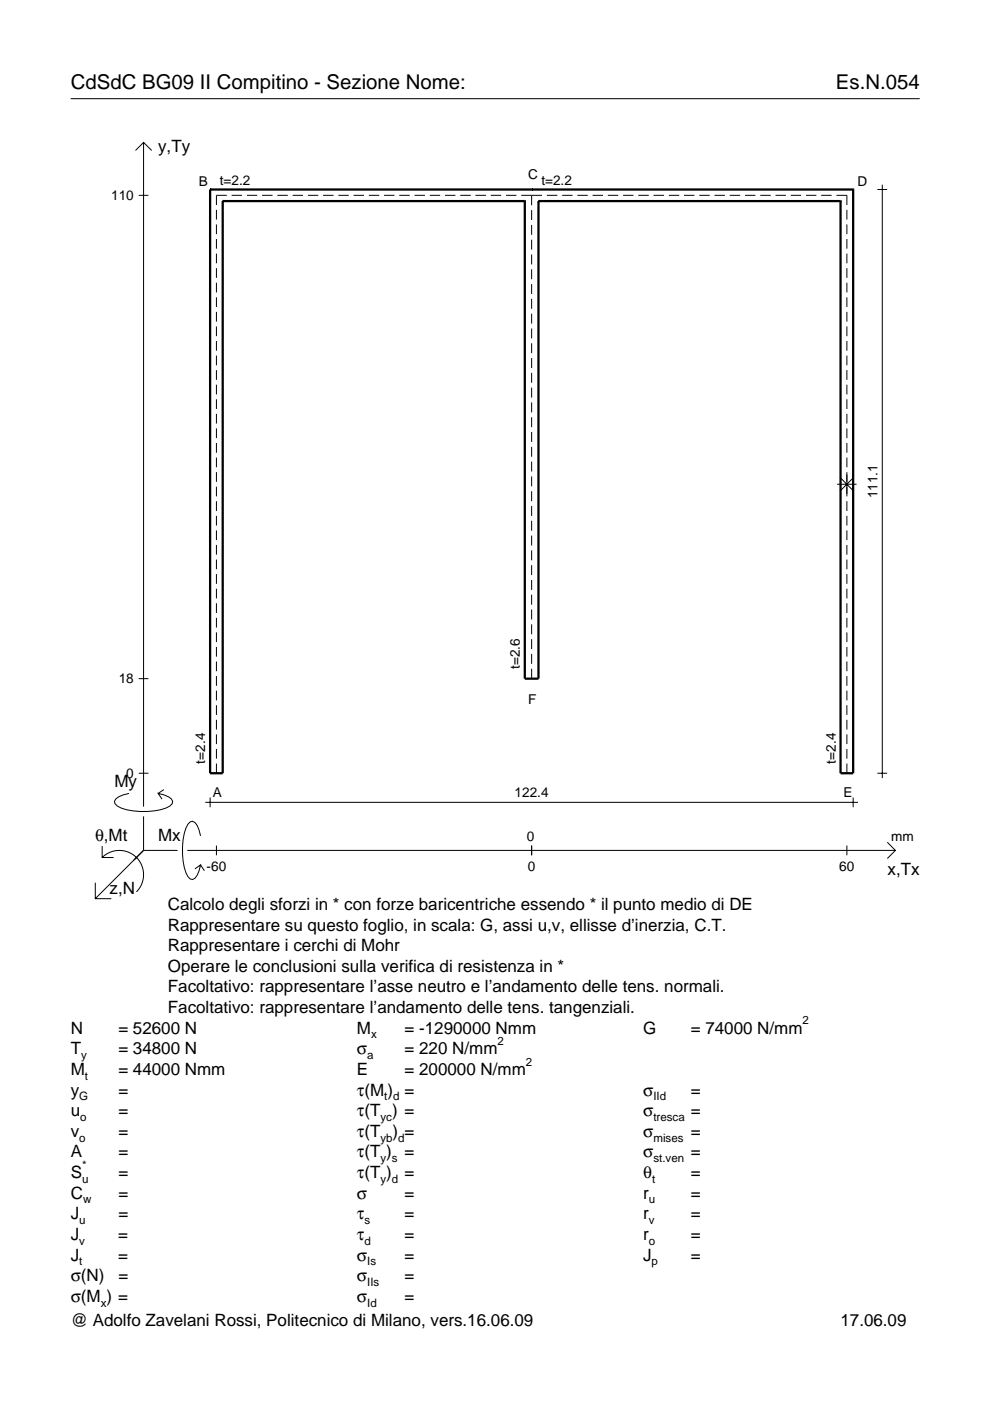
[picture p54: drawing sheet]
<svg xmlns="http://www.w3.org/2000/svg" width="210mm" height="297mm" viewBox="0 0 210 297" stroke-linecap="round" stroke-linejoin="round" font-family="sans-serif">
<defs><g id="words">
<g font-size="4.3">
<text x="15" y="18.9">CdSdC BG09 II Compitino - Sezione Nome:</text>
<text x="177.2" y="18.9">Es.N.054</text>
</g>
<g font-size="3.6">
<text x="33.5" y="32.3">y,Ty</text>
<text x="24.3" y="166.9">My</text>
<text x="20.1" y="178.2">θ,Mt</text>
<text x="33.5" y="178.2">Mx</text>
<text x="188.2" y="185.5">x,Tx</text>
<text x="23.2" y="189.6">z,N</text>
<text x="35.6" y="192.9">Calcolo degli sforzi in * con forze baricentriche essendo * il punto medio di DE</text>
<text x="35.6" y="197.3">Rappresentare su questo foglio, in scala: G, assi u,v, ellisse d’inerzia, C.T.</text>
<text x="35.6" y="201.7">Rappresentare i cerchi di Mohr</text>
<text x="35.6" y="206">Operare le conclusioni sulla verifica di resistenza in *</text>
<text x="35.6" y="210.4">Facoltativo: rappresentare l’asse neutro e l’andamento delle tens. normali.</text>
<text x="35.6" y="214.8">Facoltativo: rappresentare l’andamento delle tens. tangenziali.</text>
<text x="15" y="219.2">N</text>
<text x="25.1" y="219.2">= 52600 N</text>
<text x="75.7" y="219.2">M</text>
<text x="85.8" y="219.2">= -1290000 Nmm</text>
<text x="136.4" y="219.2">G</text>
<text x="146.5" y="219.2">= 74000 N/mm</text>
<text x="15" y="227.9">M</text>
<text x="15" y="223.5">T</text>
<text x="25.1" y="227.9">= 44000 Nmm</text>
<text x="25.1" y="223.5">= 34800 N</text>
<text x="75.7" y="223.5">σ</text>
<text x="75.7" y="227.9">E</text>
<text x="85.8" y="223.5">= 220 N/mm</text>
<text x="85.8" y="227.9">= 200000 N/mm</text>
<text x="15" y="232.3">y</text>
<text x="25.1" y="232.3">=</text>
<text x="75.7" y="232.3">τ(M ) =</text>
<text x="136.4" y="232.3">σ</text>
<text x="146.5" y="232.3">=</text>
<text x="15" y="236.7">u</text>
<text x="25.1" y="236.7">=</text>
<text x="75.7" y="236.7">τ(T ) =</text>
<text x="136.4" y="236.7">σ</text>
<text x="146.5" y="236.7">=</text>
<text x="15" y="241">v</text>
<text x="15" y="245.4">A</text>
<text x="25.1" y="241">=</text>
<text x="25.1" y="245.4">=</text>
<text x="75.7" y="245.4">τ(T )</text>
<text x="75.7" y="241">τ(T</text>
<text x="83.3" y="241">) =</text>
<text x="85.8" y="245.4">=</text>
<text x="136.4" y="241">σ</text>
<text x="136.4" y="245.4">σ</text>
<text x="146.5" y="241">=</text>
<text x="146.5" y="245.4">=</text>
<text x="15" y="249.8">S</text>
<text x="25.1" y="249.8">=</text>
<text x="75.7" y="249.8">τ(T )</text>
<text x="85.8" y="249.8">=</text>
<text x="136.4" y="249.8">θ</text>
<text x="146.5" y="249.8">=</text>
<text x="15" y="254.2">C</text>
<text x="25.1" y="254.2">=</text>
<text x="75.7" y="254.2">σ</text>
<text x="85.8" y="254.2">=</text>
<text x="136.4" y="254.2">r</text>
<text x="146.5" y="254.2">=</text>
<text x="15" y="258.5">J</text>
<text x="15" y="262.9">J</text>
<text x="25.1" y="262.9">=</text>
<text x="25.1" y="258.5">=</text>
<text x="75.7" y="258.5">τ</text>
<text x="75.7" y="262.9">τ</text>
<text x="85.8" y="258.5">=</text>
<text x="85.8" y="262.9">=</text>
<text x="136.4" y="258.5">r</text>
<text x="136.4" y="262.9">r</text>
<text x="146.5" y="258.5">=</text>
<text x="146.5" y="262.9">=</text>
<text x="15" y="267.3">J</text>
<text x="25.1" y="267.3">=</text>
<text x="75.7" y="267.3">σ</text>
<text x="85.8" y="267.3">=</text>
<text x="136.4" y="267.3">J</text>
<text x="146.5" y="267.3">=</text>
<text x="15" y="271.7">σ(N)</text>
<text x="25.1" y="271.7">=</text>
<text x="75.7" y="271.7">σ</text>
<text x="85.8" y="271.7">=</text>
<text x="15" y="276">σ(M ) =</text>
<text x="15" y="281.2">@ Adolfo Zavelani Rossi, Politecnico di Milano, vers.16.06.09</text>
<text x="75.7" y="276">σ</text>
<text x="85.8" y="276">=</text>
<text x="178.2" y="281.2">17.06.09</text>
</g>
<g font-size="2.9">
<text x="42.2" y="39.3">B</text>
<text x="46.6" y="39.2">t=2.2</text>
<text x="112" y="37.9">C</text>
<text x="114.8" y="39.2">t=2.2</text>
<text x="181.8" y="39.3">D</text>
<text x="23.6" y="42.4">110</text>
<text x="186" y="105.7" transform="rotate(-90 186 105.7)">111.1</text>
<text x="110.2" y="141.8" transform="rotate(-90 110.2 141.8)">t=2.6</text>
<text x="25.2" y="144.9">18</text>
<text x="112" y="149.2">F</text>
<text x="43.5" y="161.9" transform="rotate(-90 43.5 161.9)">t=2.4</text>
<text x="177.2" y="161.9" transform="rotate(-90 177.2 161.9)">t=2.4</text>
<text x="26.8" y="164.9">0</text>
<text x="45.1" y="169.1">A</text>
<text x="109.1" y="169.1">122.4</text>
<text x="178.8" y="169.1">E</text>
<text x="111.7" y="178.2">0</text>
<text x="189" y="178.2">mm</text>
<text x="43.8" y="184.7">-60</text>
<text x="111.9" y="184.7">0</text>
<text x="178" y="184.7">60</text>
</g>
<g font-size="2.4">
<text x="78.7" y="220.2">x</text>
<text x="105.5" y="221.5">2</text>
<text x="170.2" y="217.2">2</text>
<text x="17.2" y="224.5">y</text>
<text x="77.9" y="224.5">a</text>
<text x="111.5" y="225.9">2</text>
<text x="16.8" y="233.3">G</text>
<text x="18" y="228.9">t</text>
<text x="81.5" y="233.3">t d</text>
<text x="138.5" y="233.3">IId</text>
<text x="17" y="237.7">o</text>
<text x="80.7" y="237.7">yc</text>
<text x="138.5" y="237.7">tresca</text>
<text x="16.8" y="242">o</text>
<text x="80.7" y="242">yb d</text>
<text x="138.5" y="242">mises</text>
<text x="17.4" y="250.8">u</text>
<text x="17.4" y="247.8">*</text>
<text x="80.7" y="246.4">y s</text>
<text x="80.7" y="250.8">y d</text>
<text x="138.2" y="250.8">t</text>
<text x="138.5" y="246.4">st.ven</text>
<text x="17.6" y="255.2">w</text>
<text x="137.6" y="255.2">u</text>
<text x="16.8" y="259.5">u</text>
<text x="16.8" y="263.9">v</text>
<text x="77.3" y="259.5">s</text>
<text x="77.3" y="263.9">d</text>
<text x="137.6" y="259.5">v</text>
<text x="137.6" y="263.9">o</text>
<text x="16.8" y="268.3">t</text>
<text x="77.9" y="268.3">Is</text>
<text x="138.2" y="268.3">p</text>
<text x="77.9" y="272.7">IIs</text>
<text x="21.4" y="277">x</text>
<text x="77.9" y="277">Id</text>
</g>
</g></defs>
<g fill="none" stroke="#000" stroke-width=".21">
<path d="M15 20.9h180M28.7 31.9l1.7-1.7 1.8 1.7M30.4 30.2v140.8M187.1 39.2v125.8M29.4 41.4h2.1M45.9 44.5v2.1M45.9 47.6v2M45.9 50.7v2M45.9 53.8v2M45.9 56.9v2M45.9 59.9v2.1M48.1 41.4h-2.2v2.1"/>
<path d="M49.1 41.4h2.2M52.3 41.4h2.2M55.6 41.4h2.2M58.8 41.4h2.2M62 41.4h2.2M65.3 41.4h2.2M68.5 41.4h2.2M71.7 41.4h2.2M75 41.4h2.2M78.2 41.4h2.2M81.4 41.4h2.2M84.7 41.4h2.2"/>
<path d="M87.9 41.4h2.2M91.1 41.4h2.2M94.4 41.4h2.2M97.6 41.4h2.2M100.8 41.4h2.2M104.1 41.4h2.2M107.3 41.4h2.2M110.5 41.4h4.4M112.7 41.4v2.1M112.7 44.5v2.2M112.7 47.7v2.1M112.7 50.8v2.1"/>
<path d="M112.7 54v2.1M112.7 57.1v2.1M115.9 41.4h2.3M119.2 41.4h2.2M122.4 41.4h2.2M125.6 41.4h2.2M128.9 41.4h2.2M132.1 41.4h2.2M135.3 41.4h2.2M138.6 41.4h2.2M141.8 41.4h2.2M145 41.4h2.2"/>
<path d="M148.3 41.4h2.2M151.5 41.4h2.2M154.7 41.4h2.2M158 41.4h2.2M161.2 41.4h2.2M164.4 41.4h2.2M167.7 41.4h2.2M170.9 41.4h2.2M174.1 41.4h2.2M177.3 41.4h2.3v2.1M179.6 44.5v2.1M179.6 47.6v2"/>
<path d="M179.6 50.7v2M179.6 53.8v2M179.6 56.9v2M179.6 59.9v2.1M186 40.2h2.1M45.9 63v2.1M45.9 66.1v2.1M45.9 69.2v2.1M45.9 72.3v2.1M45.9 75.4v2M45.9 78.5v2M112.7 60.2v2.1"/>
<path d="M112.7 63.4v2.1M112.7 66.5v2.1M112.7 69.6v2.1M112.7 72.8v2.1M112.7 75.9v2.1M112.7 79.1v2.1M179.6 63v2.1M179.6 66.1v2.1M179.6 69.2v2.1M179.6 72.3v2.1M179.6 75.4v2M179.6 78.5v2"/>
<path d="M45.9 81.6v2M45.9 84.7v2M45.9 87.7v2.1M45.9 90.8v2.1M45.9 93.9v2.1M45.9 97v2.1M112.7 82.2v2.1M112.7 85.3v2.1M112.7 88.5v2.1M112.7 91.6v2.1M112.7 94.7v2.1M112.7 97.9v2.1"/>
<path d="M179.6 81.6v2M179.6 84.7v2M179.6 87.7v2.1M179.6 90.8v2.1M179.6 93.9v2.1M179.6 97v2.1M45.9 100.1v2.1M45.9 103.2v2M45.9 106.3v2M45.9 109.4v2M45.9 112.5v2M45.9 115.5v2.1"/>
<path d="M45.9 118.6v2.1M112.7 101v2.1M112.7 104.1v2.2M112.7 107.3v2.1M112.7 110.4v2.1M112.7 113.6v2.1M112.7 116.7v2.1M112.7 119.8v2.1M177.5 102.7h4.1M178.1 101.2l2.9 2.9M179.6 100.1v5.1M179.6 106.3v2"/>
<path d="M179.6 109.4v2M179.6 112.5v2M179.6 115.5v2.1M179.6 118.6v2.1M181 101.2l-2.9 2.9M45.9 121.7v2.1M45.9 124.8v2.1M45.9 127.9v2.1M45.9 131v2.1M45.9 134.1v2M45.9 137.2v2M112.7 123v2.1"/>
<path d="M112.7 126.1v2.1M112.7 129.2v2.1M112.7 132.4v2.1M112.7 135.5v2.1M112.7 138.6v2.2M179.6 121.7v2.1M179.6 124.8v2.1M179.6 127.9v2.1M179.6 131v2.1M179.6 134.1v2M179.6 137.2v2M29.4 143.9h2.1"/>
<path d="M45.9 140.3v2M45.9 143.3v2.1M45.9 146.4v2.1M45.9 149.5v2.1M45.9 152.6v2.1M45.9 155.7v2.1M45.9 158.8v2.1M112.7 141.8v2.1M179.6 140.3v2M179.6 143.3v2.1M179.6 146.4v2.1M179.6 149.5v2.1"/>
<path d="M179.6 152.6v2.1M179.6 155.7v2.1M179.6 158.8v2.1M21.7 179.4v2.4h2.4M27.3 168.2a3.6 3.6 0 0 0-3 1.7l.1 .5a5.6 5.6 0 0 0 3.8 1.5 13.4 13.4 0 0 0 7.8-1l.5-.5 .1-.5a3.6 3.6 0 0 0-3.1-1.7l.8 1.2M29.4 163.9h2.1M30.4 173.1v7.2M34.7 167.4l-1.2 .8M42.5 177.2a3.6 3.6 0 0 0-1.7-3.1l-.5 .2a5.7 5.7 0 0 0-1.5 3.7 13.3 13.3 0 0 0 1 7.9l.5 .5 .5 .1a3.6 3.6 0 0 0 1.7-3.1l-1.2 .8M43.5 170.1h138.4M44.5 169.1v2M45.9 161.9v2"/>
<path d="M45.9 179.3v2M112.7 179.3v2M179.6 161.9v2M179.6 179.3v2M180.9 169.1v2M186 163.9h2.1M188.1 178.6l1.7 1.7-1.7 1.7M20.2 187.2v3.3h3.4M21.7 181.8a5.1 5.1 0 0 1 7.2 0 5.1 5.1 0 0 1 0 7.3M30.4 180.3l-10.2 10.2M30.4 180.3h7.2M39.7 180.3h150.1"/>
<path d="M42.5 183.4l.8 1.2"/>
</g>
<g fill="none" stroke="#000" stroke-width=".48">
<path d="M44.5 40.2h.1M44.5 40.2v123.7h2.7v-121.3M44.5 40.2h136.4M47.2 42.6h.1M47.2 42.6h64.1M111.3 42.6h.1M111.3 42.6v101.3h2.9v-101.3M112.7 40.2h.1M114.2 42.6h.1M114.2 42.6h64M178.2 42.6h.1M180.9 40.2h.1"/>
<path d="M180.9 40.2v123.7h-2.7v-121.3"/>
</g>
<use href="#words"/>
</svg>
